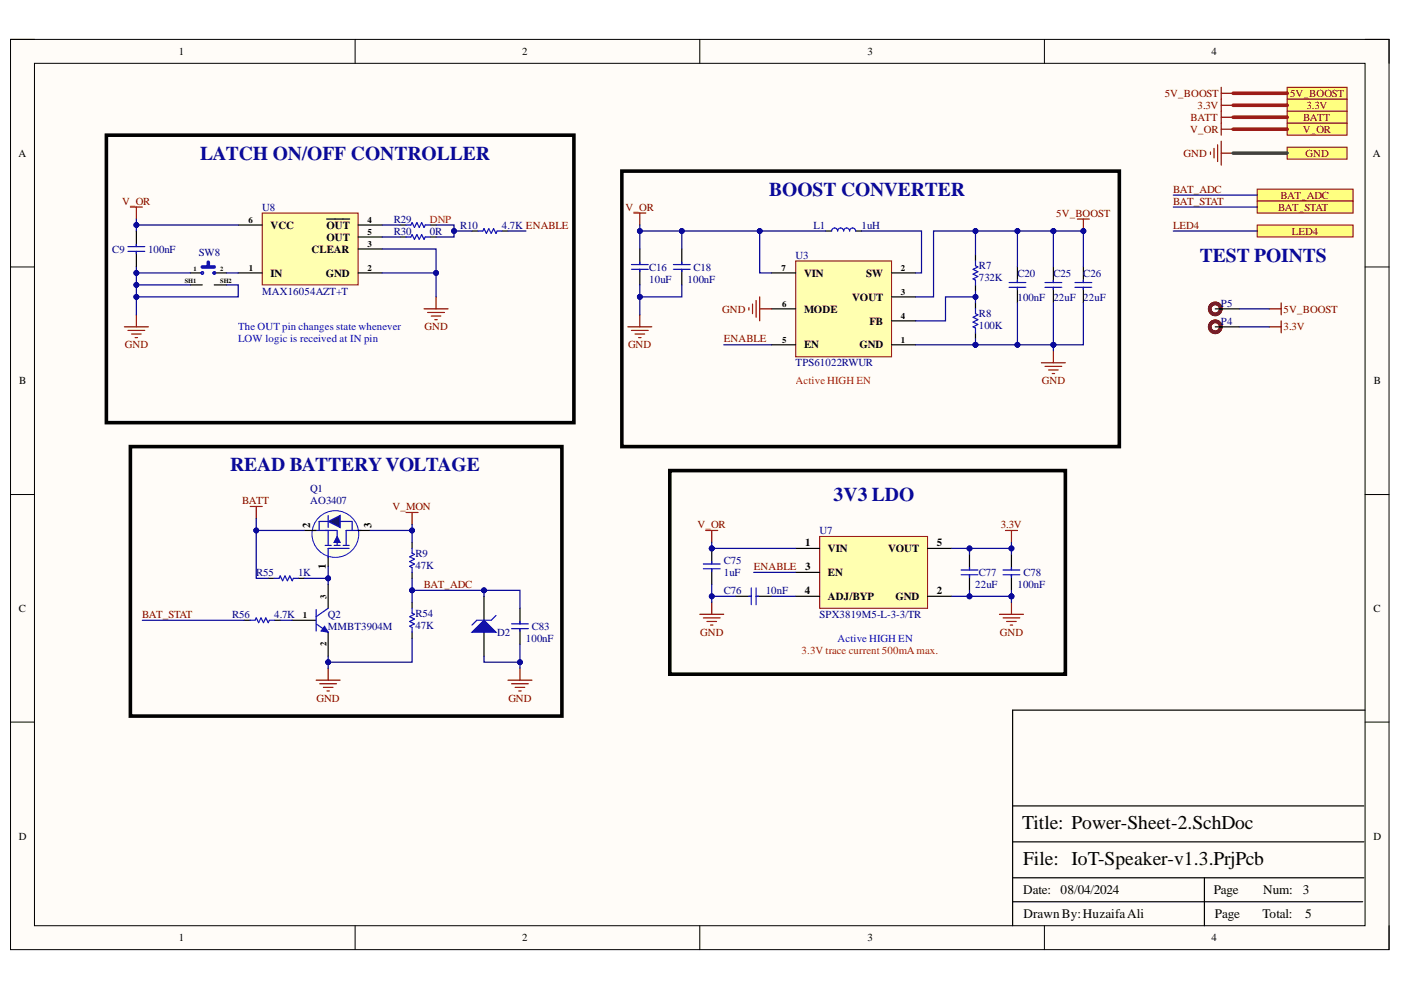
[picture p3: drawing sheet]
<svg xmlns="http://www.w3.org/2000/svg" width="297mm" height="210mm" viewBox="0 0 297 210" stroke-linecap="round" stroke-linejoin="round" font-family="sans-serif">
<defs><g id="words">
<g font-size="4.1" fill="#0b0b8e">
<text x="42.5" y="33.9">LATCH ON/OFF CONTROLLER</text>
<text x="163.1" y="41.5">BOOST CONVERTER</text>
<text x="254.4" y="55.4">TEST POINTS</text>
<text x="48.8" y="99.9">READ BATTERY VOLTAGE</text>
<text x="176.7" y="106.3">3V3 LDO</text>
</g>
<g font-size="4.1">
<text x="216.7" y="175.8">Title: Power-Sheet-2.SchDoc</text>
<text x="216.9" y="183.4">File: IoT-Speaker-v1.3.PrjPcb</text>
</g>
<g font-size="2.8">
<text x="216.9" y="189.6">Date:</text>
<text x="224.9" y="189.6">08/04/2024</text>
<text x="257.3" y="189.6">Page</text>
<text x="267.8" y="189.6">Num:</text>
<text x="276.2" y="189.6">3</text>
<text x="217" y="194.7">DrawnBy:HuzaifaAli</text>
<text x="257.6" y="194.7">Page</text>
<text x="267.7" y="194.7">Total:</text>
<text x="276.7" y="194.7">5</text>
</g>
<g font-size="2.3">
<text x="37.9" y="11.7">1</text>
<text x="110.7" y="11.7">2</text>
<text x="183.9" y="11.7">3</text>
<text x="256.8" y="11.7">4</text>
<text x="3.9" y="33.3">A</text>
<text x="291.1" y="33.3">A</text>
<text x="57.4" y="48.5">VCC</text>
<text x="66.1" y="53.6">CLEAR</text>
<text x="69.2" y="48.5">OUT</text>
<text x="69.2" y="51.1">OUT</text>
<text x="57.4" y="58.7">IN</text>
<text x="69.1" y="58.7">GND</text>
<text x="170.5" y="58.7">VIN</text>
<text x="183.7" y="58.7">SW</text>
<text x="180.7" y="63.7">VOUT</text>
<text x="170.5" y="66.3">MODE</text>
<text x="184.3" y="68.8">FB</text>
<text x="170.5" y="73.9">EN</text>
<text x="182.2" y="73.9">GND</text>
<text x="4.1" y="81.5">B</text>
<text x="291.3" y="81.5">B</text>
<text x="65.7" y="112" transform="rotate(-90 65.7 112)">2</text>
<text x="78.8" y="112" transform="rotate(-90 78.8 112)">3</text>
<text x="170.7" y="115.8">1</text>
<text x="175.5" y="117.1">VIN</text>
<text x="188.3" y="117.1">VOUT</text>
<text x="198.6" y="115.8">5</text>
<text x="69.1" y="120.5" transform="rotate(-90 69.1 120.5)">1</text>
<text x="170.6" y="125.9">4</text>
<text x="170.7" y="120.9">3</text>
<text x="175.5" y="122.1">EN</text>
<text x="198.6" y="125.9">2</text>
<text x="4" y="129.7">C</text>
<text x="175.5" y="127.2">ADJ/BYP</text>
<text x="189.8" y="127.2">GND</text>
<text x="291.2" y="129.7">C</text>
<text x="4" y="178">D</text>
<text x="291.2" y="178">D</text>
<text x="37.9" y="199.6">1</text>
<text x="110.7" y="199.6">2</text>
<text x="183.9" y="199.6">3</text>
<text x="256.8" y="199.6">4</text>
</g>
<g font-size="2.3" fill="#800000">
<text x="246.9" y="20.5">5V_BOOST</text>
<text x="253.9" y="23.1">3.3V</text>
<text x="273.5" y="20.5">5V_BOOST</text>
<text x="277" y="23.1">3.3V</text>
<text x="252.4" y="28.1">V_OR</text>
<text x="252.4" y="25.6">BATT</text>
<text x="276.2" y="28.1">V_OR</text>
<text x="276.3" y="25.6">BATT</text>
<text x="250.9" y="33.3">GND</text>
<text x="276.8" y="33.3">GND</text>
<text x="248.7" y="40.9">BAT_ADC</text>
<text x="25.9" y="43.4">V_OR</text>
<text x="132.6" y="44.7">V_OR</text>
<text x="223.9" y="46">5V_BOOST</text>
<text x="248.7" y="43.4">BAT_STAT</text>
<text x="271" y="44.7">BAT_STAT</text>
<text x="271.5" y="42.2">BAT_ADC</text>
<text x="248.7" y="48.5">LED4</text>
<text x="273.9" y="49.8">LED4</text>
<text x="90" y="70.1">GND</text>
<text x="153.1" y="66.3">GND</text>
<text x="272.2" y="66.3">5V_BOOST</text>
<text x="272.2" y="70.1">3.3V</text>
<text x="26.5" y="73.9">GND</text>
<text x="133.2" y="73.9">GND</text>
<text x="153.5" y="72.6">ENABLE</text>
<text x="220.9" y="81.5">GND</text>
<text x="51.4" y="106.9">BATT</text>
<text x="83.2" y="108.2">V_MON</text>
<text x="147.9" y="112">V_OR</text>
<text x="212.2" y="112">3.3V</text>
<text x="89.8" y="124.7">BAT_ADC</text>
<text x="159.8" y="120.9">ENABLE</text>
<text x="30.1" y="131">BAT_STAT</text>
<text x="148.5" y="134.8">GND</text>
<text x="212" y="134.8">GND</text>
<text x="67.1" y="148.9">GND</text>
<text x="107.8" y="148.9">GND</text>
</g>
<g font-size="2.3" fill="#000080">
<text x="55.6" y="44.7">U8</text>
<text x="83.5" y="47.2">R29</text>
<text x="23.8" y="53.6">C9</text>
<text x="31.4" y="53.6">100nF</text>
<text x="83.5" y="49.8">R30</text>
<text x="91.1" y="49.8">0R</text>
<text x="97.5" y="48.5">R10</text>
<text x="106.4" y="48.5">4.7K ENABLE</text>
<text x="172.5" y="48.5">L1</text>
<text x="182.6" y="48.5">1uH</text>
<text x="42.1" y="54.3">SW8</text>
<text x="137.6" y="57.4">C16</text>
<text x="137.6" y="59.9">10uF</text>
<text x="145.8" y="59.9">100nF</text>
<text x="147" y="57.4">C18</text>
<text x="168.7" y="54.9">U3</text>
<text x="207.5" y="57.1">R7</text>
<text x="207.5" y="59.7">732K</text>
<text x="215.7" y="58.7">C20</text>
<text x="223.3" y="58.7">C25</text>
<text x="229.7" y="58.7">C26</text>
<text x="55.6" y="62.5">MAX16054AZT+T</text>
<text x="215.7" y="63.7">100nF</text>
<text x="223.3" y="63.7">22uF</text>
<text x="229.7" y="63.7">22uF</text>
<text x="258.9" y="65">P5</text>
<text x="207.5" y="67.3">R8</text>
<text x="207.5" y="69.8">100K</text>
<text x="258.9" y="68.8">P4</text>
<text x="168.7" y="77.7">TPS61022RWUR</text>
<text x="65.7" y="104.4">Q1</text>
<text x="65.7" y="106.9">AO3407</text>
<text x="173.8" y="113.3">U7</text>
<text x="88.1" y="118.1">R9</text>
<text x="153.5" y="119.6">C75</text>
<text x="54.3" y="122.1">R55</text>
<text x="63.2" y="122.1">1K</text>
<text x="88.1" y="120.6">47K</text>
<text x="153.5" y="122.1">1uF</text>
<text x="153.5" y="125.9">C76</text>
<text x="162.3" y="125.9">10nF</text>
<text x="206.8" y="124.7">22uF</text>
<text x="207.5" y="122.1">C77</text>
<text x="215.7" y="124.7">100nF</text>
<text x="217" y="122.1">C78</text>
<text x="49.2" y="131">R56</text>
<text x="58.1" y="131">4.7K</text>
<text x="69.5" y="131">Q2</text>
<text x="88.1" y="130.8">R54</text>
<text x="173.8" y="131">SPX3819M5-L-3-3/TR</text>
<text x="69.5" y="133.6">MMBT3904M</text>
<text x="88.1" y="133.3">47K</text>
<text x="105.4" y="134.8">D2</text>
<text x="111.5" y="136.1">100nF</text>
<text x="112.8" y="133.6">C83</text>
</g>
<g font-size="2.3" fill="#f00">
<text x="91.1" y="47.2">DNP</text>
<text x="168.7" y="81.5">Active HIGH EN</text>
<text x="170" y="138.6">3.3V trace current 500mA max.</text>
</g>
<g font-size="2.3" fill="#00f">
<text x="50.5" y="70.1">The OUT pin changes state whenever</text>
<text x="50.5" y="72.6">LOW logic is received at IN pin</text>
<text x="177.6" y="136.1">Active HIGH EN</text>
</g>
<g font-size="1.9">
<text x="52.7" y="47.3">6</text>
<text x="77.9" y="47.3">4</text>
<text x="77.9" y="52.4">3</text>
<text x="77.9" y="49.9">5</text>
<text x="52.8" y="57.5">1</text>
<text x="77.9" y="57.5">2</text>
<text x="165.7" y="57.5">7</text>
<text x="191" y="57.5">2</text>
<text x="165.8" y="65.1">6</text>
<text x="191" y="62.5">3</text>
<text x="191" y="67.6">4</text>
<text x="165.8" y="72.7">5</text>
<text x="191" y="72.7">1</text>
<text x="64.2" y="131.1">1</text>
<text x="69.2" y="127" transform="rotate(-90 69.2 127)">3</text>
<text x="69.2" y="136.9" transform="rotate(-90 69.2 136.9)">2</text>
</g>
<g font-size="1.4">
<text x="41" y="57.6">1</text>
<text x="46.7" y="57.6">2</text>
<text x="39.2" y="60.1">SH1</text>
<text x="46.7" y="60.1">SH2</text>
</g>
</g></defs>
<path d="M2.2 8.4h292.3v192.9h-292.3z" fill-rule="evenodd" fill="#fffcf8"/>
<path d="M2.2 8.4h292.3v192.9h-292.3z" fill="none" stroke="#000" stroke-width=".21"/>
<path d="M7.3 13.4h282.1v182.9h-282.1z" fill-rule="evenodd" fill="#fffcf8"/>
<g fill="none" stroke="#000" stroke-width=".21">
<path d="M2.2 8.3h5.1M7.3 13.4h282.1v182.9h-282.1zM75.3 8.3v5.1M148.4 8.3v5.1M221.4 8.4v5M289.4 8.4h5.1v5M2.2 56.6h5.1M289.4 56.6h5.1M2.2 104.9h5.1M289.4 104.9h5.1M2.2 153.1h5.1M289.4 153.1h5.1"/>
<path d="M75.3 196.3v5M148.4 196.3v5M221.4 196.3v5M294.5 196.3v5"/>
</g>
<path d="M257.7 65.5h5M69.6 117.5v2.6M289.4 150.6h-74.7v45.7M214.7 178.5h74.5M214.7 170.9h74.5M214.7 191.2h74.2M214.7 186.1h74.5M255.4 186.1v10.2" fill="none" stroke="#000" stroke-width=".25"/>
<g fill="none" stroke="#5b0f00" stroke-width=".76">
<circle cx="257.6" cy="65.5" r="1.17"/>
<circle cx="257.7" cy="65.5" r="1.17"/>
</g>
<g fill="none" stroke="#800000" stroke-width=".25">
<path d="M269.1 65.5h2.5M271.6 64.2v2.6M86.1 108.7h2.5M87.4 108.7v2.5M67 144.2h5.1M67.8 145h3.6M68.6 145.7h2M69.3 146.5h.5M69.6 141.7v2.5M107.7 144.2h5.1M108.5 145h3.5M109.2 145.7h2.1"/>
<path d="M110 146.5h.5M110.2 141.7v2.5"/>
</g>
<circle cx="71.1" cy="113.2" r="5" fill="#ffffe8"/>
<circle cx="71.1" cy="113.2" r="5" fill="none" stroke="#00f" stroke-width=".21"/>
<path d="M66.4 112.5h5.1v3.1M68.9 115.6h1.3M69.6 112.5v3.1M70.8 115.6h1.3M72.8 115.6h1.2M74 116.3h-4.4v1.9M76.6 112.5h-3.2v3.1" fill="none" stroke="#00f" stroke-width=".25"/>
<path d="M71.5 113.7l.6 1.3h-1.3z" fill="#00f"/>
<path d="M67.7 112.5v-1.9h7v1.9M69.6 109.3v2.5M71.5 113.7l.6 1.3h-1.3z" fill="none" stroke="#00f" stroke-width=".25"/>
<path d="M64.5 112.5h2.5M75.9 112.5h2.6" fill="none" stroke="#000" stroke-width=".25"/>
<path d="M69.6 110.6l2.5-1.3v2.5z" fill="#073763"/>
<path d="M69.6 110.6l2.5-1.3v2.5zM108.5 132.3h3.5M108.5 133.3h3.5M110.2 131.8v.5M110.2 133.3v.5" fill="none" stroke="#00f" stroke-width=".25"/>
<path d="M102.6 126.4v5.1M102.6 134.1v5M110.2 129v3.3M110.2 133.3v3.3" fill="none" stroke="#000" stroke-width=".25"/>
<path d="M100.1 134.1l2.5-2.6 2.6 2.6z" fill="#00f"/>
<path d="M67 132.3l2.6 1.8M67 129.2v4.6M69.6 129l-2.6 1.8M100.1 134.1l2.5-2.6 2.6 2.6zM105.2 130.5l-1.1 1h-3l-1 1" fill="none" stroke="#00f" stroke-width=".25"/>
<path d="M27.6 94.7h91.5v57.1h-91.5z" fill="none" stroke="#000" stroke-width=".76"/>
<path d="M62 131.5h5M69.6 123.9v5.1M69.6 134.1v5" fill="none" stroke="#000" stroke-width=".25"/>
<path d="M68.8 132.8l.8 1.3-1.6-.3z" fill="#00f"/>
<path d="M68.8 132.8l.8 1.3-1.6-.3z" fill="none" stroke="#00f" stroke-width=".21"/>
<path d="M131.8 36.3h105.5v58.4h-105.5z" fill="none" stroke="#000" stroke-width=".76"/>
<path d="M55.6 45.2h20.3v15.2h-20.3z" fill-rule="evenodd" fill="#ffffb0"/>
<path d="M55.6 45.2h20.3v15.2h-20.3z" fill="none" stroke="#800000" stroke-width=".21"/>
<path d="M50.5 57.9h5.1M50.5 47.7h5.1M69.3 46.4h4.9M75.9 57.9h5.1M75.9 52.8h5.1M75.9 47.7h5.1M75.9 50.2h5.1M257.7 69.3h5" fill="none" stroke="#000" stroke-width=".25"/>
<g fill="none" stroke="#800000" stroke-width=".25">
<path d="M256.6 32.2v.5M257.4 31.5v2M258.2 30.7v3.6M258.9 23.6v2.5M258.9 29.9v5.1M258.9 24.9h2.6M258.9 32.5h2.6M26.4 69.3h5.1M27.1 70.1h3.6M27.9 70.8h2M28.7 71.6h.5M28.9 66.8v2.5"/>
<path d="M89.9 65.5h5.1M90.7 66.2h3.5M91.4 67h2.1M92.2 67.8h.5M92.4 62.9v2.6M269.1 69.3h2.5M271.6 68v2.6"/>
</g>
<path d="M22.6 28.7h99.1v60.9h-99.1z" fill="none" stroke="#000" stroke-width=".76"/>
<circle cx="257.6" cy="69.3" r="1.17" fill="none" stroke="#5b0f00" stroke-width=".76"/>
<path d="M272.9 23.6h12.7v2.5h-12.7z" fill-rule="evenodd" fill="#ffff80"/>
<path d="M272.9 23.6h12.7v2.5h-12.7z" fill="none" stroke="#800000" stroke-width=".21"/>
<path d="M272.9 31.2h12.7v2.5h-12.7z" fill-rule="evenodd" fill="#ffff80"/>
<path d="M272.9 31.2h12.7v2.5h-12.7z" fill="none" stroke="#800000" stroke-width=".21"/>
<path d="M258.9 18.5v2.5M258.9 19.8h2.6" fill="none" stroke="#800000" stroke-width=".25"/>
<path d="M272.9 18.5h12.7v2.5h-12.7z" fill-rule="evenodd" fill="#ffff80"/>
<path d="M272.9 18.5h12.7v2.5h-12.7z" fill="none" stroke="#800000" stroke-width=".21"/>
<path d="M258.9 26.1v2.6M258.9 27.4h2.6" fill="none" stroke="#800000" stroke-width=".25"/>
<path d="M272.9 26.1h12.7v2.6h-12.7z" fill-rule="evenodd" fill="#ffff80"/>
<path d="M272.9 26.1h12.7v2.6h-12.7z" fill="none" stroke="#800000" stroke-width=".21"/>
<path d="M266.5 40.1h20.4v2.5h-20.4z" fill-rule="evenodd" fill="#ffff80"/>
<path d="M266.5 40.1h20.4v2.5h-20.4z" fill="none" stroke="#800000" stroke-width=".21"/>
<path d="M266.5 42.6h20.4v2.6h-20.4z" fill-rule="evenodd" fill="#ffff80"/>
<path d="M266.5 42.6h20.4v2.6h-20.4z" fill="none" stroke="#800000" stroke-width=".21"/>
<path d="M258.9 21v2.6M258.9 22.3h2.6" fill="none" stroke="#800000" stroke-width=".25"/>
<path d="M272.9 21h12.7v2.6h-12.7z" fill-rule="evenodd" fill="#ffff80"/>
<path d="M272.9 21h12.7v2.6h-12.7z" fill="none" stroke="#800000" stroke-width=".21"/>
<path d="M28.9 49v3.3M28.9 53.3v3.3M51.8 131.5h1.3M58.1 131.5h1.3" fill="none" stroke="#000" stroke-width=".25"/>
<path d="M27.1 52.3h3.6M27.1 53.3h3.6M28.9 51.8v.5M28.9 53.3v.5M53.1 131.5h1l.2-.5 .5 1 .5-1 .6 1 .5-1 .5 1 .2-.5h1" fill="none" stroke="#00f" stroke-width=".25"/>
<path d="M27.6 43.9h2.6M28.9 43.9v2.5M149.6 112.5h2.6M150.9 112.5v2.5M213.2 112.5h2.5M214.4 112.5v2.5" fill="none" stroke="#800000" stroke-width=".25"/>
<path d="M173.8 113.7h22.9v15.3h-22.9z" fill-rule="evenodd" fill="#ffffb0"/>
<path d="M173.8 113.7h22.9v15.3h-22.9z" fill="none" stroke="#800000" stroke-width=".21"/>
<path d="M168.7 116.3h5.1M196.7 116.3h5M168.7 126.4h5.1M168.7 121.4h5.1M196.7 126.4h5" fill="none" stroke="#000" stroke-width=".25"/>
<circle cx="150.9" cy="116.3" r=".51" fill="#000080"/>
<circle cx="150.9" cy="116.3" r=".51" fill="none" stroke="#000080" stroke-width=".21"/>
<path d="M150.9 116.3v3.3M150.9 120.6v3.3" fill="none" stroke="#000" stroke-width=".25"/>
<circle cx="150.9" cy="116.3" r=".51" fill="#000080"/>
<circle cx="150.9" cy="116.3" r=".51" fill="none" stroke="#000080" stroke-width=".21"/>
<path d="M149.1 119.6h3.6M150.9 119.1v.5M149.1 120.6h3.6M150.9 120.6v.5M203.8 120.9h3.5M203.8 121.9h3.5M205.6 120.3v.6M205.6 121.9v.5M212.7 120.9h3.5M212.7 121.9h3.5M214.4 120.3v.6M214.4 121.9v.5" fill="none" stroke="#00f" stroke-width=".25"/>
<path d="M205.6 117.5v3.4M214.4 117.5v3.4M205.6 121.9v3.3M214.4 121.9v3.3" fill="none" stroke="#000" stroke-width=".25"/>
<path d="M148.4 130.2h5M149.1 131h3.6M149.9 131.8h2M150.6 132.5h.6M150.9 127.7v2.5M211.9 130.2h5.1M212.7 131h3.5M213.4 131.8h2.1M214.2 132.5h.5M214.4 127.7v2.5" fill="none" stroke="#800000" stroke-width=".25"/>
<path d="M142 99.8h83.9v43.1h-83.9z" fill="none" stroke="#000" stroke-width=".76"/>
<path d="M168.7 55.3h20.3v20.4h-20.3z" fill-rule="evenodd" fill="#ffffb0"/>
<path d="M168.7 55.3h20.3v20.4h-20.3z" fill="none" stroke="#800000" stroke-width=".21"/>
<g fill="none" stroke="#000" stroke-width=".25">
<path d="M144.6 52.8v3.3M144.6 57.1v3.3M163.6 57.9h5.1M175.1 49h1.2M181.4 49h1.3M189 57.9h5.1M206.8 54.1v1.2M215.7 56.6v3.3M163.6 73.1h5.1M163.6 65.5h5.1M189 73.1h5.1M189 68h5.1"/>
<path d="M189 63h5.1M206.8 60.4v1.3M215.7 60.9v3.3"/>
</g>
<g fill="none" stroke="#800000" stroke-width=".25">
<path d="M134.4 45.2h2.5M135.7 45.2v2.5M228.4 46.4h2.6M229.7 46.4v2.6M133.1 69.3h5.1M133.9 70.1h3.5M134.6 70.8h2.1M135.4 71.6h.5M135.7 66.8v2.5M158.8 65.2v.5M159.5 64.5v2M160.3 63.7v3.6"/>
<path d="M161.1 62.9v5.1M161.1 65.5h2.5M220.8 76.9h5.1M221.6 77.7h3.5M222.3 78.4h2.1M223.1 79.2h.5M223.3 74.4v2.5"/>
</g>
<path d="M142.8 56.1h3.5M142.8 57.1h3.5M144.6 55.6v.5M144.6 57.1v.5M176.3 49a.63 .63 0 0 1 .7-.7 .63 .63 0 0 1 .6 .7 .63 .63 0 0 1 .6-.7 .63 .63 0 0 1 .7 .7 .63 .63 0 0 1 .6-.7 .63 .63 0 0 1 .6 .7 .64 .64 0 0 1 .7-.7 .64 .64 0 0 1 .6 .7M206.8 55.3v1l.5 .3-1 .5 1 .5-1 .5 1 .5-1 .5 .5 .3v1M213.9 59.9h3.6M215.7 59.4v.5M213.9 60.9h3.6M215.7 60.9v.5" fill="none" stroke="#00f" stroke-width=".25"/>
<circle cx="229.7" cy="49" r=".51" fill="#000080"/>
<circle cx="229.7" cy="49" r=".51" fill="none" stroke="#000080" stroke-width=".21"/>
<g fill="none" stroke="#000" stroke-width=".25">
<path d="M135.7 52.8v3.3M135.7 57.1v3.3M223.3 56.6v3.3M229.7 56.6v3.3M206.8 64.2v1.3M206.8 70.6v1.2M223.3 60.9v3.3M229.7 60.9v3.3M87.4 115v1.3M56.9 122.6h1.2M63.2 122.6h1.3M87.4 121.4v1.2"/>
<path d="M87.4 127.7v1.3M87.4 134.1v1.2M156 126.4h3.3M160.3 126.4h3.3"/>
</g>
<g fill="none" stroke="#00f" stroke-width=".25">
<path d="M133.9 56.1h3.5M133.9 57.1h3.5M135.7 55.6v.5M135.7 57.1v.5M221.6 59.9h3.5M223.3 59.4v.5M227.9 59.9h3.6M229.7 59.4v.5M206.8 65.5v1l.5 .3-1 .5 1 .5-1 .5 1 .5-1 .5 .5 .3v1M221.6 60.9h3.5M223.3 60.9v.5M227.9 60.9h3.6"/>
<path d="M229.7 60.9v.5M87.4 116.3v1l.5 .2-1 .6 1 .5-1 .5 1 .5-1 .5 .5 .2v1.1M58.1 122.6h1.1l.2-.5 .5 1 .5-1 .5 1 .5-1 .6 1 .2-.5h1M87.4 129v1l.5 .2-1 .6 1 .5-1 .5 1 .5-1 .5 .5 .2v1.1M158.8 126.4h.5M159.3 124.7v3.5M160.3 124.7v3.5M160.3 126.4h.5"/>
</g>
<path d="M266.5 47.7h20.4v2.5h-20.4z" fill-rule="evenodd" fill="#ffff80"/>
<path d="M266.5 47.7h20.4v2.5h-20.4z" fill="none" stroke="#800000" stroke-width=".21"/>
<path d="M40.3 57.9h2.6M45.4 57.9h2.6M84.8 50.2h1.3M84.8 47.7h1.3M91.2 50.2h1.2M91.2 47.7h1.2M100.1 49h1.2M106.4 49h1.3M40.3 60.4h2.6M45.4 60.4h2.6" fill="none" stroke="#000" stroke-width=".25"/>
<g fill="none" stroke="#00f" stroke-width=".25">
<path d="M86.1 50.2h1l.3-.5 .5 1.1 .5-1.1 .5 1.1 .5-1.1 .5 1.1 .3-.6h1M86.1 47.7h1l.3-.5 .5 1 .5-1 .5 1 .5-1 .5 1 .3-.5h1M101.3 49h1.1l.2-.5 .5 1 .5-1 .5 1 .5-1 .6 1 .2-.5h1"/>
<circle cx="42.9" cy="57.9" r=".26"/>
<circle cx="45.4" cy="57.9" r=".26"/>
</g>
<path d="M53.1 107.4h2.5M54.3 107.4v2.5" fill="none" stroke="#800000" stroke-width=".25"/>
<path d="M42.9 56.6h2.5M44.2 55.6v1" fill="none" stroke="#00f" stroke-width=".76"/>
<path d="M262.7 65.5h6.4M87.4 111.2v1.3h-8.9" fill="none" stroke="#000080" stroke-width=".25"/>
<circle cx="87.4" cy="112.5" r=".51" fill="#000080"/>
<circle cx="87.4" cy="112.5" r=".51" fill="none" stroke="#000080" stroke-width=".21"/>
<path d="M81 57.9h11.4v5M30.2 131.5h21.6" fill="none" stroke="#000080" stroke-width=".25"/>
<circle cx="92.4" cy="57.9" r=".51" fill="#000080"/>
<circle cx="92.4" cy="57.9" r=".51" fill="none" stroke="#000080" stroke-width=".21"/>
<path d="M81 52.8h11.4v5.1" fill="none" stroke="#000080" stroke-width=".25"/>
<circle cx="92.4" cy="57.9" r=".51" fill="#000080"/>
<circle cx="92.4" cy="57.9" r=".51" fill="none" stroke="#000080" stroke-width=".21"/>
<path d="M81 47.7h3.8M81 50.2h3.8M96.3 49h3.8M248.8 41.4h17.7M248.8 43.9h17.7M262.7 69.3h6.4" fill="none" stroke="#000080" stroke-width=".25"/>
<path d="M261.5 32.5h11.4" fill="none" stroke="#38761d" stroke-width=".76"/>
<path d="M261.5 19.8h11.4M261.5 24.9h11.4M261.5 27.4h11.4M261.5 22.3h11.4" fill="none" stroke="#980000" stroke-width=".76"/>
<circle cx="96.3" cy="49" r=".51" fill="#000080"/>
<circle cx="96.3" cy="49" r=".51" fill="none" stroke="#000080" stroke-width=".21"/>
<path d="M69.6 120.1v2.5" fill="none" stroke="#000080" stroke-width=".25"/>
<circle cx="69.6" cy="122.6" r=".51" fill="#000080"/>
<circle cx="69.6" cy="122.6" r=".51" fill="none" stroke="#000080" stroke-width=".21"/>
<path d="M64.5 122.6h5.1v1.3" fill="none" stroke="#000080" stroke-width=".25"/>
<circle cx="69.6" cy="122.6" r=".51" fill="#000080"/>
<circle cx="69.6" cy="122.6" r=".51" fill="none" stroke="#000080" stroke-width=".21"/>
<path d="M54.3 112.5v10.1h2.6" fill="none" stroke="#000080" stroke-width=".25"/>
<circle cx="54.3" cy="112.5" r=".51" fill="#000080"/>
<circle cx="54.3" cy="112.5" r=".51" fill="none" stroke="#000080" stroke-width=".21"/>
<path d="M59.4 131.5h2.6M87.4 135.3v5.1h-17.8" fill="none" stroke="#000080" stroke-width=".25"/>
<circle cx="69.6" cy="140.4" r=".51" fill="#000080"/>
<circle cx="69.6" cy="140.4" r=".51" fill="none" stroke="#000080" stroke-width=".21"/>
<path d="M87.4 112.5v2.5" fill="none" stroke="#000080" stroke-width=".25"/>
<circle cx="87.4" cy="112.5" r=".51" fill="#000080"/>
<circle cx="87.4" cy="112.5" r=".51" fill="none" stroke="#000080" stroke-width=".21"/>
<path d="M87.4 125.2h15.2v1.2" fill="none" stroke="#000080" stroke-width=".25"/>
<circle cx="102.6" cy="125.2" r=".51" fill="#000080"/>
<circle cx="102.6" cy="125.2" r=".51" fill="none" stroke="#000080" stroke-width=".21"/>
<circle cx="87.4" cy="125.2" r=".51" fill="#000080"/>
<circle cx="87.4" cy="125.2" r=".51" fill="none" stroke="#000080" stroke-width=".21"/>
<path d="M102.6 125.2h7.6v3.8" fill="none" stroke="#000080" stroke-width=".25"/>
<circle cx="102.6" cy="125.2" r=".51" fill="#000080"/>
<circle cx="102.6" cy="125.2" r=".51" fill="none" stroke="#000080" stroke-width=".21"/>
<path d="M110.2 136.6v3.8" fill="none" stroke="#000080" stroke-width=".25"/>
<circle cx="110.2" cy="140.4" r=".51" fill="#000080"/>
<circle cx="110.2" cy="140.4" r=".51" fill="none" stroke="#000080" stroke-width=".21"/>
<path d="M102.6 139.1v1.3h7.6v1.3" fill="none" stroke="#000080" stroke-width=".25"/>
<circle cx="110.2" cy="140.4" r=".51" fill="#000080"/>
<circle cx="110.2" cy="140.4" r=".51" fill="none" stroke="#000080" stroke-width=".21"/>
<path d="M28.9 47.7v1.3" fill="none" stroke="#000080" stroke-width=".25"/>
<circle cx="28.9" cy="47.7" r=".51" fill="#000080"/>
<circle cx="28.9" cy="47.7" r=".51" fill="none" stroke="#000080" stroke-width=".21"/>
<path d="M28.9 46.4v1.3h21.6" fill="none" stroke="#000080" stroke-width=".25"/>
<circle cx="28.9" cy="47.7" r=".51" fill="#000080"/>
<circle cx="28.9" cy="47.7" r=".51" fill="none" stroke="#000080" stroke-width=".21"/>
<path d="M69.6 139.1v2.6" fill="none" stroke="#000080" stroke-width=".25"/>
<circle cx="69.6" cy="140.4" r=".51" fill="#000080"/>
<circle cx="69.6" cy="140.4" r=".51" fill="none" stroke="#000080" stroke-width=".21"/>
<path d="M87.4 122.6v5.1" fill="none" stroke="#000080" stroke-width=".25"/>
<circle cx="87.4" cy="125.2" r=".51" fill="#000080"/>
<circle cx="87.4" cy="125.2" r=".51" fill="none" stroke="#000080" stroke-width=".21"/>
<path d="M150.9 123.9v3.8M159.8 121.4h8.9" fill="none" stroke="#000080" stroke-width=".25"/>
<circle cx="150.9" cy="126.4" r=".51" fill="#000080"/>
<circle cx="150.9" cy="126.4" r=".51" fill="none" stroke="#000080" stroke-width=".21"/>
<path d="M205.6 116.3v1.2" fill="none" stroke="#000080" stroke-width=".25"/>
<circle cx="205.6" cy="116.3" r=".51" fill="#000080"/>
<circle cx="205.6" cy="116.3" r=".51" fill="none" stroke="#000080" stroke-width=".21"/>
<path d="M214.4 116.3v1.2" fill="none" stroke="#000080" stroke-width=".25"/>
<circle cx="214.4" cy="116.3" r=".51" fill="#000080"/>
<circle cx="214.4" cy="116.3" r=".51" fill="none" stroke="#000080" stroke-width=".21"/>
<path d="M150.9 115v1.3h17.8" fill="none" stroke="#000080" stroke-width=".25"/>
<circle cx="150.9" cy="116.3" r=".51" fill="#000080"/>
<circle cx="150.9" cy="116.3" r=".51" fill="none" stroke="#000080" stroke-width=".21"/>
<path d="M150.9 126.4h5.1M163.6 126.4h5.1" fill="none" stroke="#000080" stroke-width=".25"/>
<circle cx="150.9" cy="126.4" r=".51" fill="#000080"/>
<circle cx="150.9" cy="126.4" r=".51" fill="none" stroke="#000080" stroke-width=".21"/>
<path d="M214.4 115v1.3h-12.7" fill="none" stroke="#000080" stroke-width=".25"/>
<circle cx="205.6" cy="116.3" r=".51" fill="#000080"/>
<circle cx="205.6" cy="116.3" r=".51" fill="none" stroke="#000080" stroke-width=".21"/>
<circle cx="214.4" cy="116.3" r=".51" fill="#000080"/>
<circle cx="214.4" cy="116.3" r=".51" fill="none" stroke="#000080" stroke-width=".21"/>
<path d="M201.7 126.4h12.7" fill="none" stroke="#000080" stroke-width=".25"/>
<circle cx="205.6" cy="126.4" r=".51" fill="#000080"/>
<circle cx="205.6" cy="126.4" r=".51" fill="none" stroke="#000080" stroke-width=".21"/>
<circle cx="214.4" cy="126.4" r=".51" fill="#000080"/>
<circle cx="214.4" cy="126.4" r=".51" fill="none" stroke="#000080" stroke-width=".21"/>
<path d="M205.6 125.2v1.2" fill="none" stroke="#000080" stroke-width=".25"/>
<circle cx="205.6" cy="126.4" r=".51" fill="#000080"/>
<circle cx="205.6" cy="126.4" r=".51" fill="none" stroke="#000080" stroke-width=".21"/>
<path d="M214.4 126.4v1.3" fill="none" stroke="#000080" stroke-width=".25"/>
<circle cx="214.4" cy="126.4" r=".51" fill="#000080"/>
<circle cx="214.4" cy="126.4" r=".51" fill="none" stroke="#000080" stroke-width=".21"/>
<path d="M214.4 125.2v1.2" fill="none" stroke="#000080" stroke-width=".25"/>
<circle cx="214.4" cy="126.4" r=".51" fill="#000080"/>
<circle cx="214.4" cy="126.4" r=".51" fill="none" stroke="#000080" stroke-width=".21"/>
<path d="M194.1 73.1h12.7" fill="none" stroke="#000080" stroke-width=".25"/>
<circle cx="206.8" cy="73.1" r=".51" fill="#000080"/>
<circle cx="206.8" cy="73.1" r=".51" fill="none" stroke="#000080" stroke-width=".21"/>
<path d="M144.6 49v3.8" fill="none" stroke="#000080" stroke-width=".25"/>
<circle cx="144.6" cy="49" r=".51" fill="#000080"/>
<circle cx="144.6" cy="49" r=".51" fill="none" stroke="#000080" stroke-width=".21"/>
<path d="M135.7 49v3.8" fill="none" stroke="#000080" stroke-width=".25"/>
<circle cx="135.7" cy="49" r=".51" fill="#000080"/>
<circle cx="135.7" cy="49" r=".51" fill="none" stroke="#000080" stroke-width=".21"/>
<path d="M144.6 60.4v2.5h-8.9" fill="none" stroke="#000080" stroke-width=".25"/>
<circle cx="135.7" cy="62.9" r=".51" fill="#000080"/>
<circle cx="135.7" cy="62.9" r=".51" fill="none" stroke="#000080" stroke-width=".21"/>
<path d="M215.7 49v7.6" fill="none" stroke="#000080" stroke-width=".25"/>
<circle cx="215.7" cy="49" r=".51" fill="#000080"/>
<circle cx="215.7" cy="49" r=".51" fill="none" stroke="#000080" stroke-width=".21"/>
<path d="M223.3 64.2v8.9" fill="none" stroke="#000080" stroke-width=".25"/>
<circle cx="223.3" cy="73.1" r=".51" fill="#000080"/>
<circle cx="223.3" cy="73.1" r=".51" fill="none" stroke="#000080" stroke-width=".21"/>
<path d="M223.3 49v7.6" fill="none" stroke="#000080" stroke-width=".25"/>
<circle cx="223.3" cy="49" r=".51" fill="#000080"/>
<circle cx="223.3" cy="49" r=".51" fill="none" stroke="#000080" stroke-width=".21"/>
<path d="M135.7 47.7v1.3h39.4" fill="none" stroke="#000080" stroke-width=".25"/>
<circle cx="135.7" cy="49" r=".51" fill="#000080"/>
<circle cx="135.7" cy="49" r=".51" fill="none" stroke="#000080" stroke-width=".21"/>
<circle cx="144.6" cy="49" r=".51" fill="#000080"/>
<circle cx="144.6" cy="49" r=".51" fill="none" stroke="#000080" stroke-width=".21"/>
<circle cx="161.1" cy="49" r=".51" fill="#000080"/>
<circle cx="161.1" cy="49" r=".51" fill="none" stroke="#000080" stroke-width=".21"/>
<path d="M135.7 60.4v6.4" fill="none" stroke="#000080" stroke-width=".25"/>
<circle cx="135.7" cy="62.9" r=".51" fill="#000080"/>
<circle cx="135.7" cy="62.9" r=".51" fill="none" stroke="#000080" stroke-width=".21"/>
<path d="M206.8 61.7v2.5" fill="none" stroke="#000080" stroke-width=".25"/>
<circle cx="206.8" cy="63" r=".51" fill="#000080"/>
<circle cx="206.8" cy="63" r=".51" fill="none" stroke="#000080" stroke-width=".21"/>
<path d="M161.1 49v8.9h2.5" fill="none" stroke="#000080" stroke-width=".25"/>
<circle cx="161.1" cy="49" r=".51" fill="#000080"/>
<circle cx="161.1" cy="49" r=".51" fill="none" stroke="#000080" stroke-width=".21"/>
<path d="M206.8 63h-6.3v5h-6.4" fill="none" stroke="#000080" stroke-width=".25"/>
<circle cx="206.8" cy="63" r=".51" fill="#000080"/>
<circle cx="206.8" cy="63" r=".51" fill="none" stroke="#000080" stroke-width=".21"/>
<path d="M223.3 49h-16.5v5.1" fill="none" stroke="#000080" stroke-width=".25"/>
<circle cx="223.3" cy="49" r=".51" fill="#000080"/>
<circle cx="223.3" cy="49" r=".51" fill="none" stroke="#000080" stroke-width=".21"/>
<circle cx="215.7" cy="49" r=".51" fill="#000080"/>
<circle cx="215.7" cy="49" r=".51" fill="none" stroke="#000080" stroke-width=".21"/>
<circle cx="206.8" cy="49" r=".51" fill="#000080"/>
<circle cx="206.8" cy="49" r=".51" fill="none" stroke="#000080" stroke-width=".21"/>
<path d="M206.8 49h-8.9v14h-3.8" fill="none" stroke="#000080" stroke-width=".25"/>
<circle cx="206.8" cy="49" r=".51" fill="#000080"/>
<circle cx="206.8" cy="49" r=".51" fill="none" stroke="#000080" stroke-width=".21"/>
<path d="M182.7 49h12.7v8.9h-1.3M229.7 64.2v8.9h-6.4" fill="none" stroke="#000080" stroke-width=".25"/>
<circle cx="223.3" cy="73.1" r=".51" fill="#000080"/>
<circle cx="223.3" cy="73.1" r=".51" fill="none" stroke="#000080" stroke-width=".21"/>
<path d="M223.3 49h6.4v7.6" fill="none" stroke="#000080" stroke-width=".25"/>
<circle cx="223.3" cy="49" r=".51" fill="#000080"/>
<circle cx="223.3" cy="49" r=".51" fill="none" stroke="#000080" stroke-width=".21"/>
<circle cx="229.7" cy="49" r=".51" fill="#000080"/>
<circle cx="229.7" cy="49" r=".51" fill="none" stroke="#000080" stroke-width=".21"/>
<path d="M215.7 64.2v8.9h7.6v1.3" fill="none" stroke="#000080" stroke-width=".25"/>
<circle cx="215.7" cy="73.1" r=".51" fill="#000080"/>
<circle cx="215.7" cy="73.1" r=".51" fill="none" stroke="#000080" stroke-width=".21"/>
<circle cx="223.3" cy="73.1" r=".51" fill="#000080"/>
<circle cx="223.3" cy="73.1" r=".51" fill="none" stroke="#000080" stroke-width=".21"/>
<path d="M206.8 71.8v1.3" fill="none" stroke="#000080" stroke-width=".25"/>
<circle cx="206.8" cy="73.1" r=".51" fill="#000080"/>
<circle cx="206.8" cy="73.1" r=".51" fill="none" stroke="#000080" stroke-width=".21"/>
<path d="M206.8 73.1h8.9" fill="none" stroke="#000080" stroke-width=".25"/>
<circle cx="206.8" cy="73.1" r=".51" fill="#000080"/>
<circle cx="206.8" cy="73.1" r=".51" fill="none" stroke="#000080" stroke-width=".21"/>
<circle cx="215.7" cy="73.1" r=".51" fill="#000080"/>
<circle cx="215.7" cy="73.1" r=".51" fill="none" stroke="#000080" stroke-width=".21"/>
<path d="M28.9 57.9v8.9M48 57.9h2.5" fill="none" stroke="#000080" stroke-width=".25"/>
<circle cx="28.9" cy="57.9" r=".51" fill="#000080"/>
<circle cx="28.9" cy="57.9" r=".51" fill="none" stroke="#000080" stroke-width=".21"/>
<circle cx="28.9" cy="60.4" r=".51" fill="#000080"/>
<circle cx="28.9" cy="60.4" r=".51" fill="none" stroke="#000080" stroke-width=".21"/>
<circle cx="28.9" cy="62.9" r=".51" fill="#000080"/>
<circle cx="28.9" cy="62.9" r=".51" fill="none" stroke="#000080" stroke-width=".21"/>
<path d="M28.9 56.6v1.3h11.4" fill="none" stroke="#000080" stroke-width=".25"/>
<circle cx="28.9" cy="57.9" r=".51" fill="#000080"/>
<circle cx="28.9" cy="57.9" r=".51" fill="none" stroke="#000080" stroke-width=".21"/>
<path d="M92.4 47.7h3.9v2.5h-3.9M248.8 49h17.7M153.4 73.1h10.2" fill="none" stroke="#000080" stroke-width=".25"/>
<circle cx="96.3" cy="49" r=".51" fill="#000080"/>
<circle cx="96.3" cy="49" r=".51" fill="none" stroke="#000080" stroke-width=".21"/>
<path d="M54.3 109.9v2.6h10.2" fill="none" stroke="#000080" stroke-width=".25"/>
<circle cx="54.3" cy="112.5" r=".51" fill="#000080"/>
<circle cx="54.3" cy="112.5" r=".51" fill="none" stroke="#000080" stroke-width=".21"/>
<path d="M107.7 49h3.8M48 60.4h2.5v2.5h-21.6" fill="none" stroke="#000080" stroke-width=".25"/>
<circle cx="28.9" cy="62.9" r=".51" fill="#000080"/>
<circle cx="28.9" cy="62.9" r=".51" fill="none" stroke="#000080" stroke-width=".21"/>
<path d="M28.9 60.4h11.4" fill="none" stroke="#000080" stroke-width=".25"/>
<circle cx="28.9" cy="60.4" r=".51" fill="#000080"/>
<circle cx="28.9" cy="60.4" r=".51" fill="none" stroke="#000080" stroke-width=".21"/>
<use href="#words"/>
</svg>
